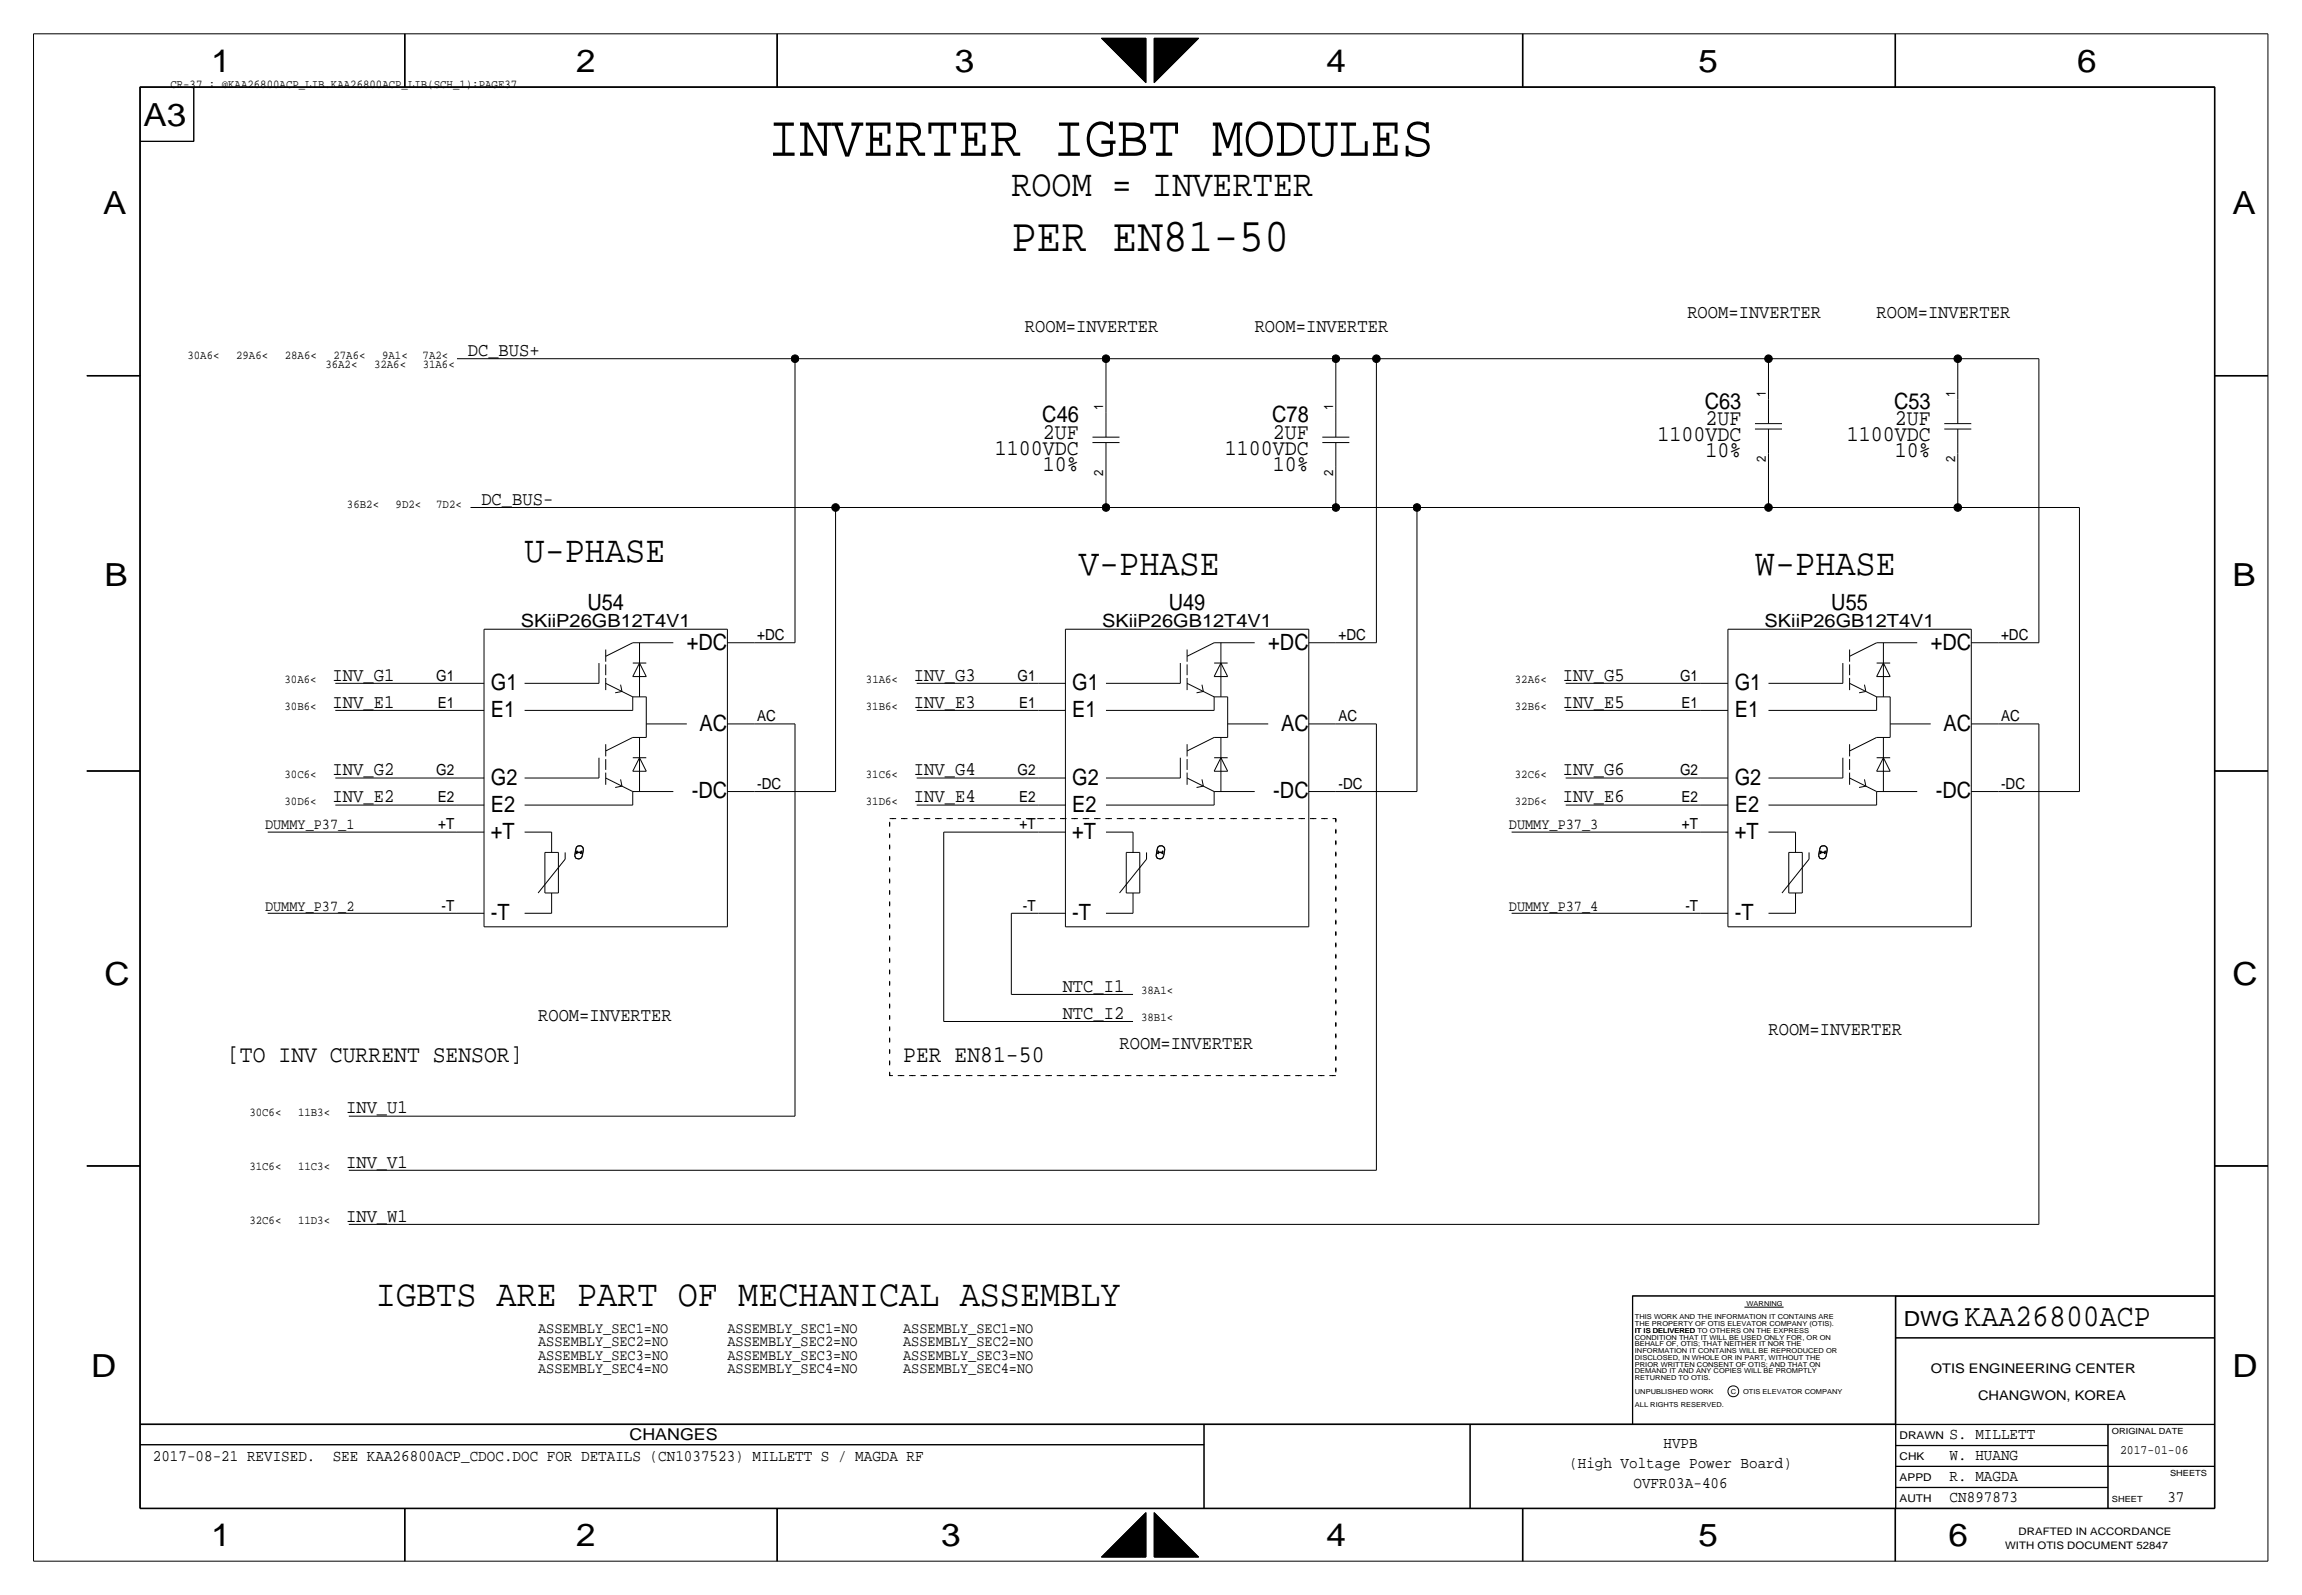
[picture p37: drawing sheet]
<svg xmlns="http://www.w3.org/2000/svg" width="432mm" height="300mm" viewBox="0 0 432 300" stroke-linecap="round" stroke-linejoin="round" font-family="sans-serif">
<defs><g id="words">
<text font-size="11.1" x="144.3" y="29.3">INVERTER IGBT MODULES</text>
<text font-size="8.9" x="190" y="47">PER EN81-50</text>
<g font-size="7.1">
<text x="190" y="36.9">ROOM = INVERTER</text>
<text x="98.6" y="105.5">U-PHASE</text>
<text x="202.7" y="108">V-PHASE</text>
<text x="329.7" y="108">W-PHASE</text>
<text x="70.6" y="245.2">IGBTS ARE PART OF MECHANICAL ASSEMBLY</text>
</g>
<g font-size="6">
<text x="39.7" y="13.5">1</text>
<text x="108.3" y="13.5">2</text>
<text x="179.4" y="13.5">3</text>
<text x="249.2" y="13.5">4</text>
<text x="319.1" y="13.5">5</text>
<text x="390.2" y="13.5">6</text>
<text x="27" y="23.7">A3</text>
<text x="19.4" y="40.2">A</text>
<text x="419.4" y="40.2">A</text>
<text x="19.7" y="110">B</text>
<text x="419.4" y="110">B</text>
<text x="19.7" y="185">C</text>
<text x="419.4" y="185">C</text>
<text x="17.1" y="258.6">D</text>
<text x="419.4" y="258.6">D</text>
<text x="39.7" y="290.4">1</text>
<text x="108.3" y="290.4">2</text>
<text x="176.8" y="290.4">3</text>
<text x="249.2" y="290.4">4</text>
<text x="319.1" y="290.4">5</text>
<text x="366.1" y="290.4">6</text>
</g>
<text font-size="5.9" x="369.1" y="249">KAA26800ACP</text>
<g font-size="4.5">
<text x="42.7" y="199.4">[TO INV CURRENT SENSOR]</text>
<text x="169.7" y="199.4">PER EN81-50</text>
</g>
<g font-size="4.2">
<text x="320.3" y="76.8">C63</text>
<text x="355.8" y="76.8">C53</text>
<text x="195.8" y="79.3">C46</text>
<text x="195.9" y="82.3">2UF</text>
<text x="239" y="79.3">C78</text>
<text x="239.1" y="82.3">2UF</text>
<text x="311.4" y="82.9">1100VDC</text>
<text x="320.4" y="79.8">2UF</text>
<text x="346.9" y="82.9">1100VDC</text>
<text x="356" y="79.8">2UF</text>
<text x="186.9" y="85.4">1100VDC</text>
<text x="195.9" y="88.4">10%</text>
<text x="230.1" y="85.4">1100VDC</text>
<text x="239.1" y="88.4">10%</text>
<text x="320.4" y="85.9">10%</text>
<text x="356" y="85.9">10%</text>
<text x="110.3" y="114.6">U54</text>
<text x="219.6" y="114.6">U49</text>
<text x="344" y="114.6">U55</text>
<text x="129" y="122">+DC</text>
<text x="238.3" y="122">+DC</text>
<text x="362.7" y="122">+DC</text>
<text x="92.2" y="129.6">G1</text>
<text x="201.4" y="129.6">G1</text>
<text x="325.9" y="129.6">G1</text>
<text x="92.2" y="134.7">E1</text>
<text x="131.4" y="137.2">AC</text>
<text x="201.4" y="134.7">E1</text>
<text x="240.7" y="137.2">AC</text>
<text x="325.9" y="134.7">E1</text>
<text x="365.1" y="137.2">AC</text>
<text x="92.2" y="147.4">G2</text>
<text x="130" y="149.9">-DC</text>
<text x="201.4" y="147.4">G2</text>
<text x="239.2" y="149.9">-DC</text>
<text x="325.9" y="147.4">G2</text>
<text x="363.7" y="149.9">-DC</text>
<text x="92.2" y="152.5">E2</text>
<text x="201.4" y="152.5">E2</text>
<text x="325.9" y="152.5">E2</text>
<text x="92.2" y="157.5">+T</text>
<text x="201.4" y="157.5">+T</text>
<text x="325.9" y="157.5">+T</text>
<text x="92.2" y="172.8">-T</text>
<text x="201.4" y="172.8">-T</text>
<text x="325.9" y="172.8">-T</text>
</g>
<text font-size="3.9" x="357.6" y="249">DWG</text>
<g font-size="3.6">
<text x="317" y="59.7">ROOM=INVERTER</text>
<text x="352.6" y="59.7">ROOM=INVERTER</text>
<text x="192.5" y="62.3">ROOM=INVERTER</text>
<text x="235.7" y="62.3">ROOM=INVERTER</text>
<text x="87.9" y="66.9">DC_BUS+</text>
<text x="90.4" y="94.8">DC_BUS-</text>
<text x="62.5" y="127.8">INV_G1</text>
<text x="171.7" y="127.8">INV_G3</text>
<text x="293.6" y="127.8">INV_G5</text>
<text x="62.5" y="132.9">INV_E1</text>
<text x="171.7" y="132.9">INV_E3</text>
<text x="293.6" y="132.9">INV_E5</text>
<text x="62.5" y="145.6">INV_G2</text>
<text x="171.7" y="145.6">INV_G4</text>
<text x="293.6" y="145.6">INV_G6</text>
<text x="62.5" y="150.7">INV_E2</text>
<text x="171.7" y="150.7">INV_E4</text>
<text x="293.6" y="150.7">INV_E6</text>
<text x="101.1" y="191.8">ROOM=INVERTER</text>
<text x="199.6" y="186.2">NTC_I1</text>
<text x="199.6" y="191.3">NTC_I2</text>
<text x="210.3" y="196.9">ROOM=INVERTER</text>
<text x="332.2" y="194.4">ROOM=INVERTER</text>
<text x="65" y="209.1">INV_U1</text>
<text x="65" y="219.3">INV_V1</text>
<text x="65" y="229.4">INV_W1</text>
</g>
<g font-size="3.4">
<text x="97.8" y="117.7">SKiiP26GB12T4V1</text>
<text x="207" y="117.7">SKiiP26GB12T4V1</text>
<text x="331.5" y="117.7">SKiiP26GB12T4V1</text>
</g>
<g font-size="3">
<text x="28.7" y="274.4">2017-08-21 REVISED.</text>
<text x="62.5" y="274.4">SEE KAA26800ACP_CDOC.DOC FOR DETAILS (CN1037523) MILLETT S / MAGDA RF</text>
<text x="118.3" y="270.4">CHANGES</text>
<text x="294.8" y="275.6">(High Voltage Power Board)</text>
<text x="312.5" y="271.8">HVPB</text>
<text x="366.3" y="270.3">S. MILLETT</text>
<text x="366.3" y="274.1">W. HUANG</text>
<text x="306.9" y="279.4">OVFR03A-406</text>
<text x="366.3" y="278.2">R. MAGDA</text>
<text x="366.3" y="282">CN897873</text>
<text x="407.2" y="282">37</text>
</g>
<g font-size="2.9">
<text x="142.2" y="120.2">+DC</text>
<text x="251.5" y="120.2">+DC</text>
<text x="375.9" y="120.2">+DC</text>
<text x="81.9" y="127.8">G1</text>
<text x="191.2" y="127.8">G1</text>
<text x="315.6" y="127.8">G1</text>
<text x="82.2" y="132.9">E1</text>
<text x="142.2" y="135.4">AC</text>
<text x="191.4" y="132.9">E1</text>
<text x="251.5" y="135.4">AC</text>
<text x="315.9" y="132.9">E1</text>
<text x="375.9" y="135.4">AC</text>
<text x="81.9" y="145.6">G2</text>
<text x="142.2" y="148.1">-DC</text>
<text x="191.2" y="145.6">G2</text>
<text x="251.5" y="148.1">-DC</text>
<text x="315.6" y="145.6">G2</text>
<text x="375.9" y="148.1">-DC</text>
<text x="49.8" y="155.8">DUMMY_P37_1</text>
<text x="82.2" y="150.7">E2</text>
<text x="82.3" y="155.8">+T</text>
<text x="191.4" y="150.7">E2</text>
<text x="191.5" y="155.8">+T</text>
<text x="283.5" y="155.8">DUMMY_P37_3</text>
<text x="315.9" y="150.7">E2</text>
<text x="316" y="155.8">+T</text>
<text x="49.8" y="171">DUMMY_P37_2</text>
<text x="82.9" y="171">-T</text>
<text x="192.2" y="171">-T</text>
<text x="283.5" y="171">DUMMY_P37_4</text>
<text x="316.6" y="171">-T</text>
<text x="101.1" y="250.2">ASSEMBLY_SEC1=NO</text>
<text x="136.7" y="250.2">ASSEMBLY_SEC1=NO</text>
<text x="169.7" y="250.2">ASSEMBLY_SEC1=NO</text>
<text x="101.1" y="252.8">ASSEMBLY_SEC2=NO</text>
<text x="101.1" y="255.3">ASSEMBLY_SEC3=NO</text>
<text x="101.1" y="257.9">ASSEMBLY_SEC4=NO</text>
<text x="136.7" y="257.9">ASSEMBLY_SEC4=NO</text>
<text x="136.7" y="252.8">ASSEMBLY_SEC2=NO</text>
<text x="136.7" y="255.3">ASSEMBLY_SEC3=NO</text>
<text x="169.7" y="252.8">ASSEMBLY_SEC2=NO</text>
<text x="169.7" y="255.3">ASSEMBLY_SEC3=NO</text>
<text x="169.7" y="257.9">ASSEMBLY_SEC4=NO</text>
</g>
<g font-size="2.5">
<text x="362.7" y="257.9">OTIS ENGINEERING CENTER</text>
<text x="371.6" y="262.9">CHANGWON, KOREA</text>
</g>
<g font-size="2.4">
<text x="207.3" y="77" transform="rotate(-90 207.3 77)">1</text>
<text x="250.4" y="77" transform="rotate(-90 250.4 77)">1</text>
<text x="331.7" y="74.5" transform="rotate(-90 331.7 74.5)">1</text>
<text x="367.3" y="74.5" transform="rotate(-90 367.3 74.5)">1</text>
<text x="207.3" y="89.4" transform="rotate(-90 207.3 89.4)">2</text>
<text x="250.4" y="89.4" transform="rotate(-90 250.4 89.4)">2</text>
<text x="331.7" y="86.8" transform="rotate(-90 331.7 86.8)">2</text>
<text x="367.3" y="86.8" transform="rotate(-90 367.3 86.8)">2</text>
<text x="398.3" y="273.1">2017-01-06</text>
</g>
<g font-size="2.3">
<text x="32" y="16.6">CR-37 : @KAA26800ACP_LIB.KAA26800ACP_LIB(SCH_1):PAGE37</text>
<text x="35.2" y="67.4">30A6&lt;</text>
<text x="44.4" y="67.4">29A6&lt;</text>
<text x="53.5" y="67.4">28A6&lt;</text>
<text x="61.1" y="69.2">36A2&lt;</text>
<text x="62.6" y="67.4">27A6&lt;</text>
<text x="70.3" y="69.2">32A6&lt;</text>
<text x="71.8" y="67.4">9A1&lt;</text>
<text x="79.4" y="67.4">7A2&lt;</text>
<text x="79.4" y="69.2">31A6&lt;</text>
<text x="65.2" y="95.3">36B2&lt;</text>
<text x="74.3" y="95.3">9D2&lt;</text>
<text x="81.9" y="95.3">7D2&lt;</text>
<text x="53.4" y="128.3">30A6&lt;</text>
<text x="162.7" y="128.3">31A6&lt;</text>
<text x="284.6" y="128.3">32A6&lt;</text>
<text x="53.4" y="133.4">30B6&lt;</text>
<text x="162.7" y="133.4">31B6&lt;</text>
<text x="284.6" y="133.4">32B6&lt;</text>
<text x="53.4" y="146.1">30C6&lt;</text>
<text x="162.7" y="146.1">31C6&lt;</text>
<text x="284.6" y="146.1">32C6&lt;</text>
<text x="53.4" y="151.2">30D6&lt;</text>
<text x="162.7" y="151.2">31D6&lt;</text>
<text x="284.6" y="151.2">32D6&lt;</text>
<text x="214.4" y="186.7">38A1&lt;</text>
<text x="214.4" y="191.8">38B1&lt;</text>
<text x="46.8" y="209.6">30C6&lt;</text>
<text x="56" y="209.6">11B3&lt;</text>
<text x="46.8" y="219.8">31C6&lt;</text>
<text x="56" y="219.8">11C3&lt;</text>
<text x="46.8" y="229.9">32C6&lt;</text>
<text x="56" y="229.9">11D3&lt;</text>
</g>
<g font-size="2">
<text x="356.9" y="270.3">DRAWN</text>
<text x="356.9" y="274.1">CHK</text>
<text x="356.9" y="282">AUTH</text>
<text x="356.9" y="278.2">APPD</text>
<text x="376.7" y="290.9">WITH OTIS DOCUMENT 52847</text>
<text x="379.2" y="288.3">DRAFTED IN ACCORDANCE</text>
</g>
<g font-size="1.6">
<text x="396.7" y="269.3">ORIGINAL DATE</text>
<text x="396.7" y="282">SHEET</text>
<text x="407.7" y="277.2">SHEETS</text>
</g>
<g font-size="1.3">
<text x="328.1" y="245.2">WARNING</text>
<text x="307.1" y="249">THE PROPERTY OF OTIS ELEVATOR COMPANY (OTIS).</text>
<text x="307.1" y="250.3">IT IS DELIVERED</text>
<text x="307.1" y="247.8">THIS WORK AND THE INFORMATION IT CONTAINS ARE</text>
<text x="307.1" y="250.3">IT IS DELIVERED TO OTHERS ON THE EXPRESS</text>
<text x="307.1" y="251.6">CONDITION THAT IT WILL BE USED ONLY FOR, OR ON</text>
<text x="307.1" y="252.8">BEHALF OF, OTIS; THAT NEITHER IT NOR THE</text>
<text x="307.1" y="254.1">INFORMATION IT CONTAINS WILL BE REPRODUCED OR</text>
<text x="307.1" y="255.4">DISCLOSED, IN WHOLE OR IN PART, WITHOUT THE</text>
<text x="307.1" y="256.6">PRIOR WRITTEN CONSENT OF OTIS; AND THAT ON</text>
<text x="307.1" y="257.9">DEMAND IT AND ANY COPIES WILL BE PROMPTLY</text>
<text x="307.1" y="259.2">RETURNED TO OTIS.</text>
<text x="307.1" y="261.7">UNPUBLISHED WORK</text>
<text x="325.2" y="261.7">C</text>
<text x="327.5" y="261.7">OTIS ELEVATOR COMPANY</text>
<text x="307.1" y="264.3">ALL RIGHTS RESERVED.</text>
</g>
</g></defs>
<g fill="none" stroke="#000" stroke-width=".19">
<path d="M6.3 6.4v286.8zM6.3 6.4h419.8zM26.3 16.3v267zM26.3 16.3h389.8zM26.3 16.4v266.9zM26.3 16.4h389.8zM26.4 16.4h389.6zM26.4 16.4v266.9zM36.4 16.4v10.2zM76 6.4v10zM76.1 6.4v10zM145.9 6.4v10z"/>
<path d="M146 6.4v10zM206.9 7.2h8.4zM206.9 7.2l8.4 8.3zM207 7.2h.1M207 7.2v.1zM207.1 7.2v.1zM207.1 7.2v.2zM207.2 7.2v.2zM207.2 7.2v.3zM207.3 7.2v.3zM207.3 7.2v.4zM207.4 7.2v.4z"/>
<path d="M207.4 7.2v.5zM207.5 7.2v.5zM207.5 7.2v.6zM207.6 7.2v.6zM207.6 7.2v.7zM207.7 7.2v.7zM207.7 7.2v.8zM207.8 7.2v.8zM207.8 7.2v.9zM207.9 7.2v.9zM207.9 7.2v1zM208 7.2v1z"/>
<path d="M208 7.2v1.1zM208.1 7.2v1.1zM208.1 7.2v1.2zM208.2 7.2v1.2zM208.2 7.2v1.3zM208.3 7.2v1.3zM208.3 7.2v1.4zM208.4 7.2v1.4zM208.4 7.2v1.5zM208.5 7.2v1.5zM208.5 7.2v1.6zM208.6 7.2v1.6z"/>
<path d="M208.6 7.2v1.7zM208.7 7.2v1.7zM208.7 7.2v1.8zM208.8 7.2v1.8zM208.8 7.2v1.9zM208.9 7.2v1.9zM208.9 7.2v2zM209 7.2v2zM209 7.2v2.1zM209.1 7.2v2.1zM209.1 7.2v2.2zM209.2 7.2v2.2z"/>
<path d="M209.2 7.2v2.3zM209.3 7.2v2.4zM209.4 7.2v2.5zM209.5 7.2v2.6zM209.6 7.2v2.7zM209.7 7.2v2.7zM209.7 7.2v2.8zM209.8 7.2v2.8zM209.8 7.2v2.9zM209.9 7.2v2.9zM209.9 7.2v3zM210 7.2v3z"/>
<path d="M210 7.2v3.1zM210.1 7.2v3.1zM210.1 7.2v3.2zM210.2 7.2v3.2zM210.2 7.2v3.3zM210.3 7.2v3.3zM210.3 7.2v3.4zM210.4 7.2v3.4zM210.4 7.2v3.5zM210.5 7.2v3.5zM210.5 7.2v3.6zM210.6 7.2v3.6z"/>
<path d="M210.6 7.2v3.7zM210.7 7.2v3.7zM210.7 7.2v3.8zM210.8 7.2v3.8zM210.8 7.2v3.9zM210.9 7.2v3.9zM210.9 7.2v4zM211 7.2v4zM211 7.2v4.1zM211.1 7.2v4.1zM211.1 7.2v4.2zM211.2 7.2v4.2z"/>
<path d="M211.2 7.2v4.3zM211.3 7.2v4.3zM211.3 7.2v4.4zM211.4 7.2v4.4zM211.4 7.2v4.5zM211.5 7.2v4.5zM211.5 7.2v4.6zM211.6 7.2v4.6zM211.6 7.2v4.7zM211.7 7.2v4.7zM211.7 7.2v4.8zM211.8 7.2v4.8z"/>
<path d="M211.8 7.2v4.9zM211.9 7.2v4.9zM211.9 7.2v5zM212 7.2v5zM212 7.2v5.1zM212.1 7.2v5.1zM212.1 7.2v5.2zM212.2 7.2v5.2zM212.2 7.2v5.3zM212.3 7.2v5.3zM212.3 7.2v5.4zM212.4 7.2v5.4z"/>
<path d="M212.4 7.2v5.5zM212.5 7.2v5.6zM212.6 7.2v5.7zM212.7 7.2v5.8zM212.8 7.2v5.8zM212.8 7.2v5.9zM212.9 7.2v5.9zM212.9 7.2v6zM213 7.2v6zM213 7.2v6.1zM213.1 7.2v6.1zM213.1 7.2v6.2z"/>
<path d="M213.2 7.2v6.2zM213.2 7.2v6.3zM213.3 7.2v6.3zM213.3 7.2v6.4zM213.4 7.2v6.4zM213.4 7.2v6.5zM213.5 7.2v6.5zM213.5 7.2v6.6zM213.6 7.2v6.6zM213.6 7.2v6.7zM213.7 7.2v6.7zM213.7 7.2v6.8z"/>
<path d="M213.8 7.2v6.8zM213.8 7.2v6.9zM213.9 7.2v6.9zM213.9 7.2v7zM214 7.2v7zM214 7.2v7.1zM214.1 7.2v7.1zM214.1 7.2v7.2zM214.2 7.2v7.2zM214.2 7.2v7.3zM214.3 7.2v7.3zM214.3 7.2v7.4z"/>
<path d="M214.4 7.2v7.4zM214.4 7.2v7.5zM214.5 7.2v7.5zM214.5 7.2v7.6zM214.6 7.2v7.6zM214.6 7.2v7.7zM214.7 7.2v7.7zM214.7 7.2v7.8zM214.8 7.2v7.8zM214.8 7.2v7.9zM214.9 7.2v7.9zM214.9 7.2v8z"/>
<path d="M215 7.2v8zM215 7.2v8.1zM215.1 7.2v8.1zM215.1 7.2v8.2zM215.2 7.2v8.2zM215.2 7.2v8.3zM215.3 7.2v8.3zM216.8 7.2v8.3zM216.8 7.2h8.4zM216.9 7.2v8.3zM216.9 7.2v8.2zM217 7.2v8.2z"/>
<path d="M217 7.2v8.1zM217.1 7.2v8.1zM217.1 7.2v8zM217.2 7.2v8zM217.2 7.2v7.9zM217.3 7.2v7.9zM217.3 7.2v7.8zM217.4 7.2v7.8zM217.4 7.2v7.7zM217.5 7.2v7.7zM217.5 7.2v7.6zM217.6 7.2v7.6z"/>
<path d="M217.6 7.2v7.5zM217.7 7.2v7.5zM217.7 7.2v7.4zM217.8 7.2v7.4zM217.8 7.2v7.3zM217.9 7.2v7.3zM217.9 7.2v7.2zM218 7.2v7.2zM218 7.2v7.1zM218.1 7.2v7.1zM218.1 7.2v7zM218.2 7.2v7z"/>
<path d="M218.2 7.2v6.9zM218.3 7.2v6.9zM218.3 7.2v6.8zM218.4 7.2v6.8zM218.4 7.2v6.7zM218.5 7.2v6.7zM218.5 7.2v6.6zM218.6 7.2v6.6zM218.6 7.2v6.5zM218.7 7.2v6.5zM218.7 7.2v6.4zM218.8 7.2v6.4z"/>
<path d="M218.8 7.2v6.3zM218.9 7.2v6.3zM218.9 7.2v6.2zM219 7.2v6.2zM219 7.2v6.1zM219.1 7.2v6.1zM219.2 7.2v6zM219.3 7.2v5.9zM219.4 7.2v5.8zM219.5 7.2v5.7zM219.6 7.2v5.6zM219.7 7.2v5.5z"/>
<path d="M219.7 7.2v5.4zM219.8 7.2v5.4zM219.8 7.2v5.3zM219.9 7.2v5.3zM219.9 7.2v5.2zM220 7.2v5.2zM220 7.2v5.1zM220.1 7.2v5.1zM220.1 7.2v5zM220.2 7.2v5zM220.2 7.2v4.9zM220.3 7.2v4.9z"/>
<path d="M220.3 7.2v4.8zM220.4 7.2v4.8zM220.4 7.2v4.7zM220.5 7.2v4.7zM220.5 7.2v4.6zM220.6 7.2v4.6zM220.6 7.2v4.5zM220.7 7.2v4.5zM220.7 7.2v4.4zM220.8 7.2v4.4zM220.8 7.2v4.3zM220.9 7.2v4.3z"/>
<path d="M220.9 7.2v4.2zM221 7.2v4.2zM221 7.2v4.1zM221.1 7.2v4.1zM221.1 7.2v4zM221.2 7.2v4zM221.2 7.2v3.9zM221.3 7.2v3.9zM221.3 7.2v3.8zM221.4 7.2v3.8zM221.4 7.2v3.7zM221.5 7.2v3.7z"/>
<path d="M221.5 7.2v3.6zM221.6 7.2v3.6zM221.6 7.2v3.5zM221.7 7.2v3.5zM221.7 7.2v3.4zM221.8 7.2v3.4zM221.8 7.2v3.3zM221.9 7.2v3.3zM221.9 7.2v3.2zM222 7.2v3.2zM222 7.2v3.1zM222.1 7.2v3.1z"/>
<path d="M222.1 7.2v3zM222.2 7.2v3zM222.2 7.2v2.9zM222.3 7.2v2.9zM222.4 7.2v2.8zM222.5 7.2v2.7zM222.6 7.2v2.6zM222.7 7.2v2.5zM222.8 7.2v2.4zM222.9 7.2v2.3zM222.9 7.2v2.2zM223 7.2v2.2z"/>
<path d="M223 7.2v2.1zM223.1 7.2v2.1zM223.1 7.2v2zM223.2 7.2v2zM223.2 7.2v1.9zM223.3 7.2v1.9zM223.3 7.2v1.8zM223.4 7.2v1.8zM223.4 7.2v1.7zM223.5 7.2v1.7zM223.5 7.2v1.6zM223.6 7.2v1.6z"/>
<path d="M223.6 7.2v1.5zM223.7 7.2v1.5zM223.7 7.2v1.4zM223.8 7.2v1.4zM223.8 7.2v1.3zM223.9 7.2v1.3zM223.9 7.2v1.2zM224 7.2v1.2zM224 7.2v1.1zM224.1 7.2v1.1zM224.1 7.2v1zM224.2 7.2v1z"/>
<path d="M224.2 7.2v.9zM224.3 7.2v.9zM224.3 7.2v.8zM224.4 7.2v.8zM224.4 7.2v.7zM224.5 7.2v.7zM224.5 7.2v.6zM224.6 7.2v.6zM224.6 7.2v.5zM224.7 7.2v.5zM224.7 7.2v.4zM224.8 7.2v.4z"/>
<path d="M224.8 7.2v.3zM224.9 7.2v.3zM224.9 7.2v.2zM225 7.2v.2zM225 7.2v.1zM225.1 7.2v.1zM225.1 7.2h.1M225.2 7.2l-8.4 8.3zM286 6.4v10zM286.1 6.4v10zM356 6.4v10zM356.1 6.4v10z"/>
<path d="M416 16.4v266.9zM416.1 16.4v266.9zM416.1 16.3v267zM426.1 6.4v286.8zM26.3 26.5h10.1zM26.3 26.6h10.1zM16.3 70.6h10zM16.3 70.5h10zM85.9 67.4h63.5zM149.4 67.4v53.3zM149.4 67.4h58.4zM207.8 67.4h43.2z"/>
<path d="M207.8 67.4v10.1zM207.8 77.5v4.6zM251 67.4h7.6zM251 67.4v10.1zM251 77.5v4.6zM258.6 67.4v53.3zM258.6 67.4h73.6zM329.7 79.6h5.1zM332.2 67.4h35.6zM332.2 67.4v7.6zM332.2 75v4.6zM365.3 79.6h5z"/>
<path d="M367.8 67.4h15.2zM367.8 67.4v7.6zM367.8 75v4.6zM383 67.4v53.3zM416.1 70.6h10zM416.1 70.5h10zM88.4 95.3h68.6zM157 95.3h50.8zM157 95.3v53.3zM205.2 83.1h5.1zM205.2 82.1h5.1zM207.8 95.3h43.2z"/>
<path d="M207.8 87.7v7.6zM207.8 83.1v4.6zM248.4 82.1h5.1zM248.4 83.1h5.1zM251 95.3h15.2zM251 87.7v7.6zM251 83.1v4.6zM266.2 95.3h66zM266.2 95.3v53.3zM329.7 80.6h5.1zM332.2 95.3h35.6zM332.2 85.1v10.2z"/>
<path d="M332.2 80.6v4.5zM365.3 80.6h5zM367.8 95.3h22.9zM367.8 85.1v10.2zM367.8 80.6v4.5zM390.7 95.3v53.3zM90.9 118.2h45.8zM90.9 118.2v55.8zM136.7 118.2v55.8zM200.2 118.2h45.7zM200.2 118.2v55.8zM245.9 118.2v55.8z"/>
<path d="M324.6 118.2h45.7zM324.6 118.2v55.8zM370.3 118.2v55.8zM63 133.4h22.9zM63 128.3h22.9zM85.9 128.3h5zM85.9 133.4h5zM98.6 128.3h13.9zM98.6 133.4h20.3zM112.5 124.5v3.8zM113.8 123.2l5.1-2.5zM113.8 128.3l5.1 2.6z"/>
<path d="M113.8 124.8v2zM113.8 139.8v2.2zM113.8 127.3v2.3zM113.8 122v2.3zM115.6 130.1l1.2-.3zM116.6 128.6l.2 1.2zM118.9 127.1h2.5zM118.9 130.9v2.5zM118.9 124.5h2.5zM118.9 120.7h7.6zM118.9 138.5h2.5zM118.9 130.9h2.5z"/>
<path d="M120.1 124.5l-1.2 2.6zM120.1 138.5v10.1zM120.1 120.7v10.2zM120.1 124.5l1.3 2.6zM121.4 135.9h7.6zM121.4 130.9v7.6zM136.7 120.7h5zM136.7 135.9h5zM141.7 135.9h7.7zM141.7 120.7h7.7zM149.4 135.9v73.7zM172.2 128.3h22.9z"/>
<path d="M172.2 133.4h22.9zM195.1 128.3h5.1zM195.1 133.4h5.1zM207.8 128.3h13.9zM207.8 133.4h20.3zM221.7 124.5v3.8zM223 124.8v2zM223 139.8v2.2zM223 127.3v2.3zM223 122v2.3zM223 123.2l5.1-2.5zM223 128.3l5.1 2.6z"/>
<path d="M224.8 130.1l1.3-.3zM225.8 128.6l.3 1.2zM228.1 120.7h7.6zM228.1 127.1h2.5zM228.1 130.9v2.5zM228.1 124.5h2.5zM228.1 138.5h2.5zM228.1 130.9h2.5zM229.4 138.5v10.1zM229.4 120.7v10.2zM229.4 124.5l-1.3 2.6zM229.4 124.5l1.2 2.6z"/>
<path d="M230.6 135.9h7.7zM230.6 130.9v7.6zM245.9 120.7h5.1zM245.9 135.9h5.1zM251 135.9h7.6zM251 120.7h7.6zM258.6 135.9v83.9zM294.1 133.4h25.4zM294.1 128.3h25.4zM319.5 128.3h5.1zM319.5 133.4h5.1zM332.2 128.3h14z"/>
<path d="M332.2 133.4h20.4zM346.2 124.5v3.8zM347.5 123.2l5.1-2.5zM347.5 128.3l5.1 2.6zM347.5 124.8v2zM347.5 139.8v2.2zM347.5 127.3v2.3zM347.5 122v2.3zM349.2 130.1l1.3-.3zM350.3 128.6l.2 1.2zM352.6 127.1h2.5zM352.6 130.9v2.5z"/>
<path d="M352.6 124.5h2.5zM352.6 138.5h2.5zM352.6 130.9h2.5zM352.6 120.7h7.6zM353.8 124.5l-1.2 2.6zM353.8 124.5l1.3 2.6zM353.8 138.5v10.1zM353.8 120.7v10.2zM355.1 135.9h7.6zM355.1 130.9v7.6zM370.3 120.7h5.1zM370.3 135.9h5.1z"/>
<path d="M375.4 135.9h7.6zM375.4 120.7h7.6zM383 135.9v94zM16.3 144.7h10zM16.3 144.8h10zM50.3 156.3h35.6zM63 146.1h22.9zM63 151.2h22.9zM85.9 151.2h5zM85.9 156.3h5zM85.9 146.1h5zM98.6 146.1h13.9z"/>
<path d="M98.6 151.2h20.3zM98.6 156.3h5zM103.6 156.3v3.8zM108.2 159.5l-.3 1.2zM108.2 159.5a.69 .69 0 0 1 .6-.6 .69 .69 0 0 1 .7 .6M108.2 159.5l-.2 1.2zM108.2 159.5a.69 .69 0 0 1 .7-.6 .69 .69 0 0 1 .7 .6M108.4 159.8l-.1 .6zM108.5 159.8l-.1 .6zM109.2 159.8l-.1 .6zM109.3 159.8l-.1 .6zM109.6 159.5l-.2 1.2z"/>
<path d="M112.5 142.3v3.8zM113.8 141l5.1-2.5zM113.8 142.5v2.1zM113.8 146.1l5.1 2.5zM113.8 145.1v2.3zM115.6 147.9l1.2-.3zM116.6 146.4l.2 1.2zM118.9 144.8h2.5zM118.9 142.3h2.5zM118.9 148.6v2.6zM118.9 148.6h7.6zM120.1 142.3l-1.2 2.5z"/>
<path d="M120.1 142.3l1.3 2.5zM136.7 148.6h5zM141.7 148.6h15.3zM172.2 151.2h22.9zM172.2 146.1h22.9zM177.3 156.3v35.5zM177.3 156.3h17.8zM195.1 151.2h5.1zM195.1 156.3h5.1zM195.1 146.1h5.1zM207.8 156.3h5.1zM207.8 151.2h20.3z"/>
<path d="M207.8 146.1h13.9zM212.9 156.3v3.8zM217.4 159.5l-.2 1.2zM217.4 159.5a.69 .69 0 0 1 .7-.6 .69 .69 0 0 1 .6 .6M217.4 159.5a.69 .69 0 0 1 .7-.6 .69 .69 0 0 1 .7 .6M217.6 159.8l-.1 .6zM217.7 159.8l-.1 .6zM218.4 159.8l-.1 .6zM218.5 159.8l-.1 .6zM218.8 159.5l-.2 1.2zM221.7 142.3v3.8zM223 142.5v2.1z"/>
<path d="M223 146.1l5.1 2.5zM223 145.1v2.3zM223 141l5.1-2.5zM224.8 147.9l1.3-.3zM225.8 146.4l.3 1.2zM228.1 144.8h2.5zM228.1 142.3h2.5zM228.1 148.6v2.6zM228.1 148.6h7.6zM229.4 142.3l-1.3 2.5zM229.4 142.3l1.2 2.5zM245.9 148.6h5.1z"/>
<path d="M251 148.6h15.2zM284 156.3h35.5zM294.1 146.1h25.4zM294.1 151.2h25.4zM319.5 151.2h5.1zM319.5 156.3h5.1zM319.5 146.1h5.1zM332.2 156.3h5.1zM332.2 151.2h20.4zM332.2 146.1h14zM337.3 156.3v3.8zM341.8 159.5l-.2 1.2z"/>
<path d="M341.8 159.5a.69 .69 0 0 1 .7-.6 .69 .69 0 0 1 .7 .6M341.9 159.5l-.2 1.2zM341.9 159.5a.69 .69 0 0 1 .7-.6 .69 .69 0 0 1 .7 .6M342 159.8l-.1 .6zM342.1 159.8l-.1 .6zM342.8 159.8l-.1 .6zM342.9 159.8l-.1 .6zM343 159.8l-.2 .6zM343.3 159.5l-.2 1.2zM346.2 142.3v3.8zM347.5 141l5.1-2.5zM347.5 142.5v2.1z"/>
<path d="M347.5 146.1l5.1 2.5zM347.5 145.1v2.3zM349.2 147.9l1.3-.3zM350.3 146.4l.2 1.2zM352.6 144.8h2.5zM352.6 142.3h2.5zM352.6 148.6v2.6zM352.6 148.6h7.6zM353.8 142.3l-1.2 2.5zM353.8 142.3l1.3 2.5zM370.3 148.6h5.1zM375.4 148.6h15.3z"/>
<path d="M416.1 144.8h10zM416.1 144.7h10zM50.3 171.5h35.6zM85.9 171.5h5zM90.9 174h45.8zM98.6 171.5h5zM102.4 167.7h2.5zM102.4 160.1h2.5zM102.4 160.1v7.6zM103.6 167.7v3.8zM104.9 160.1v7.6zM106.2 161.3l-5.1 6.4z"/>
<path d="M106.2 160.1v1.2zM107.9 160.7a.69 .69 0 0 0 .7 .6 .69 .69 0 0 0 .7-.6M108 160.7a.69 .69 0 0 0 .7 .6 .69 .69 0 0 0 .7-.6M108.4 160h.8zM108.4 160.1h.8zM190 171.5v15.2zM190 171.5h5.1zM195.1 171.5h5.1zM200.2 174h45.7zM207.8 171.5h5.1zM211.6 160.1v7.6zM211.6 167.7h2.5z"/>
<path d="M211.6 160.1h2.5zM212.9 167.7v3.8zM214.1 160.1v7.6zM215.4 161.3l-5.1 6.4zM215.4 160.1v1.2zM217.2 160.7a.69 .69 0 0 0 .7 .6 .69 .69 0 0 0 .6-.6M217.2 160.7a.69 .69 0 0 0 .7 .6 .69 .69 0 0 0 .7-.6M217.6 160h.8zM217.6 160.1h.8zM284 171.5h35.5zM319.5 171.5h5.1zM324.6 174h45.7z"/>
<path d="M332.2 171.5h5.1zM336 160.1v7.6zM336 167.7h2.6zM336 160.1h2.6zM337.3 167.7v3.8zM338.6 160.1v7.6zM339.9 161.3l-5.1 6.4zM339.9 160.1v1.2zM341.6 160.7a.69 .69 0 0 0 .7 .6 .69 .69 0 0 0 .7-.6M341.7 160.7a.69 .69 0 0 0 .7 .6 .69 .69 0 0 0 .7-.6M342 160h.8zM342 160.1h.8z"/>
<path d="M177.3 191.8h35.6zM190 186.7h22.9zM16.3 219h10zM16.3 218.9h10zM65.5 209.6h83.9zM65.5 219.8h193.1zM416.1 219h10zM416.1 218.9h10zM65.5 229.9h317.5zM306.7 243.4h109.4zM306.7 243.3h109.4zM306.7 243.3v24.2z"/>
<path d="M327.7 245.5h7.4zM356.1 243.4h60zM356.1 243.3v24.2zM356.1 251.2h60zM356.1 251.3h60zM356.1 243.3v49.9zM356.2 243.3v40zM26.3 271.3h199.9zM26.3 267.4h329.8zM26.3 267.5h389.8zM226.2 267.5v15.8zM276.1 267.5v15.8z"/>
<path d="M276.2 267.5v15.8zM356.1 279.3h39.9zM356.1 271.4h39.9zM356.1 271.5h39.9zM356.1 275.3h60zM356.1 275.4h60zM396 267.5v15.8zM6.3 293.2h419.8zM26.3 283.3h389.8zM26.3 283.2h389.8zM76 283.3v9.9zM76.1 283.3v9.9z"/>
<path d="M145.9 283.3v9.9zM146 283.3v9.9zM206.9 292.4h8.4zM207 292.4h.1M207 292.3v.1zM207.1 292.3v.1zM207.1 292.2v.2zM207.2 292.2v.2zM207.2 292.1v.3zM207.3 292v.4zM207.4 291.9v.5zM207.5 291.8v.6z"/>
<path d="M207.6 291.7v.7zM207.7 291.6v.8zM207.8 291.5v.9zM207.9 291.4v1zM208 291.3v1.1zM208.1 291.2v1.2zM208.2 291.1v1.3zM208.3 291v1.4zM208.4 290.9v1.5zM208.5 290.8v1.6zM208.6 290.7v1.7zM208.7 290.6v1.8z"/>
<path d="M208.8 290.5v1.9zM208.9 290.4v2zM209 290.3v2.1zM209.1 290.2v2.2zM209.2 290.1v2.3zM209.3 290v2.4zM209.4 289.9v2.5zM209.5 289.8v2.6zM209.6 289.7v2.7zM209.7 289.7v2.7zM209.7 289.6v2.8zM209.8 289.6v2.8z"/>
<path d="M209.8 289.5v2.9zM209.9 289.5v2.9zM209.9 289.4v3zM210 289.4v3zM210 289.3v3.1zM210.1 289.3v3.1zM210.1 289.2v3.2zM210.2 289.2v3.2zM210.2 289.1v3.3zM210.3 289.1v3.3zM210.3 289v3.4zM210.4 289v3.4z"/>
<path d="M210.4 288.9v3.5zM210.5 288.8v3.6zM210.6 288.7v3.7zM210.7 288.6v3.8zM210.8 288.5v3.9zM210.9 288.4v4zM211 288.3v4.1zM211.1 288.2v4.2zM211.2 288.1v4.3zM211.3 288v4.4zM211.4 287.9v4.5zM211.5 287.8v4.6z"/>
<path d="M211.6 287.7v4.7zM211.7 287.6v4.8zM211.8 287.5v4.9zM211.9 287.4v5zM212 287.3v5.1zM212.1 287.2v5.2zM212.2 287.1v5.3zM212.3 287v5.4zM212.4 286.9v5.5zM212.5 286.8v5.6zM212.6 286.7v5.7zM212.7 286.6v5.8z"/>
<path d="M212.8 286.6v5.8zM212.8 286.5v5.9zM212.9 286.5v5.9zM212.9 286.4v6zM213 286.4v6zM213 286.3v6.1zM213.1 286.3v6.1zM213.1 286.2v6.2zM213.2 286.2v6.2zM213.2 286.1v6.3zM213.3 286.1v6.3zM213.3 286v6.4z"/>
<path d="M213.4 286v6.4zM213.4 285.9v6.5zM213.5 285.9v6.5zM213.5 285.8v6.6zM213.6 285.7v6.7zM213.7 285.6v6.8zM213.8 285.5v6.9zM213.9 285.4v7zM214 285.3v7.1zM214.1 285.2v7.2zM214.2 285.1v7.3zM214.3 285v7.4z"/>
<path d="M214.4 284.9v7.5zM214.5 284.8v7.6zM214.6 284.7v7.7zM214.7 284.6v7.8zM214.8 284.5v7.9zM214.9 284.4v8zM215 284.3v8.1zM215.1 284.2v8.2zM215.2 284.1v8.3zM215.3 284l-8.4 8.4zM215.3 284v8.4zM216.8 284v8.4z"/>
<path d="M216.8 284l8.4 8.4zM216.8 292.4h8.4zM216.9 284.1v8.3zM217 284.2v8.2zM217.1 284.3v8.1zM217.2 284.4v8zM217.3 284.5v7.9zM217.4 284.6v7.8zM217.5 284.7v7.7zM217.6 284.8v7.6zM217.7 284.9v7.5zM217.8 285v7.4z"/>
<path d="M217.9 285.1v7.3zM218 285.2v7.2zM218.1 285.3v7.1zM218.2 285.4v7zM218.3 285.5v6.9zM218.4 285.6v6.8zM218.5 285.7v6.7zM218.6 285.8v6.6zM218.6 285.9v6.5zM218.7 285.9v6.5zM218.7 286v6.4zM218.8 286v6.4z"/>
<path d="M218.8 286.1v6.3zM218.9 286.1v6.3zM218.9 286.2v6.2zM219 286.2v6.2zM219 286.3v6.1zM219.1 286.3v6.1zM219.2 286.4v6zM219.3 286.5v5.9zM219.4 286.6v5.8zM219.5 286.7v5.7zM219.6 286.8v5.6zM219.7 286.9v5.5z"/>
<path d="M219.8 287v5.4zM219.9 287.1v5.3zM220 287.2v5.2zM220.1 287.3v5.1zM220.2 287.4v5zM220.3 287.5v4.9zM220.4 287.6v4.8zM220.5 287.7v4.7zM220.6 287.8v4.6zM220.7 287.9v4.5zM220.8 288v4.4zM220.9 288.1v4.3z"/>
<path d="M221 288.2v4.2zM221.1 288.3v4.1zM221.2 288.4v4zM221.3 288.5v3.9zM221.4 288.6v3.8zM221.5 288.7v3.7zM221.6 288.8v3.6zM221.7 288.9v3.5zM221.7 289v3.4zM221.8 289v3.4zM221.8 289.1v3.3zM221.9 289.1v3.3z"/>
<path d="M221.9 289.2v3.2zM222 289.2v3.2zM222 289.3v3.1zM222.1 289.3v3.1zM222.1 289.4v3zM222.2 289.4v3zM222.2 289.5v2.9zM222.3 289.5v2.9zM222.4 289.6v2.8zM222.5 289.7v2.7zM222.6 289.8v2.6zM222.7 289.9v2.5z"/>
<path d="M222.8 290v2.4zM222.9 290.1v2.3zM223 290.2v2.2zM223.1 290.3v2.1zM223.2 290.4v2zM223.3 290.5v1.9zM223.4 290.6v1.8zM223.5 290.7v1.7zM223.6 290.8v1.6zM223.7 290.9v1.5zM223.8 291v1.4zM223.9 291.1v1.3z"/>
<path d="M224 291.2v1.2zM224.1 291.3v1.1zM224.2 291.4v1zM224.3 291.5v.9zM224.4 291.6v.8zM224.5 291.7v.7zM224.6 291.8v.6zM224.7 291.9v.5zM224.8 292v.4zM224.9 292.1v.3zM224.9 292.2v.2zM225 292.2v.2z"/>
<path d="M225 292.3v.1zM225.1 292.3v.1zM225.1 292.4h.1M286 283.3v9.9zM286.1 283.3v9.9zM356 283.3v9.9zM356.1 283.3v9.9z"/>
<circle cx="325.6" cy="261.3" r="1.02"/>
</g>
<path d="M167.1 153.7v48.3zM167.1 153.7h83.9zM251 153.7v48.3zM167.1 202h83.9z" fill="none" stroke="#000" stroke-width=".19" stroke-dasharray=".7 1.4" stroke-linecap="butt"/>
<g fill="#000" stroke="#000" stroke-width=".19">
<circle cx="149.4" cy="67.4" r=".71"/>
<circle cx="207.8" cy="67.4" r=".71"/>
<circle cx="251" cy="67.4" r=".71"/>
<circle cx="258.6" cy="67.4" r=".71"/>
<circle cx="332.2" cy="67.4" r=".71"/>
<circle cx="367.8" cy="67.4" r=".71"/>
<circle cx="157" cy="95.3" r=".71"/>
<circle cx="207.8" cy="95.3" r=".71"/>
<circle cx="251" cy="95.3" r=".71"/>
<circle cx="266.2" cy="95.3" r=".71"/>
<circle cx="332.2" cy="95.3" r=".71"/>
<circle cx="367.8" cy="95.3" r=".71"/>
</g>
<use href="#words"/>
</svg>
